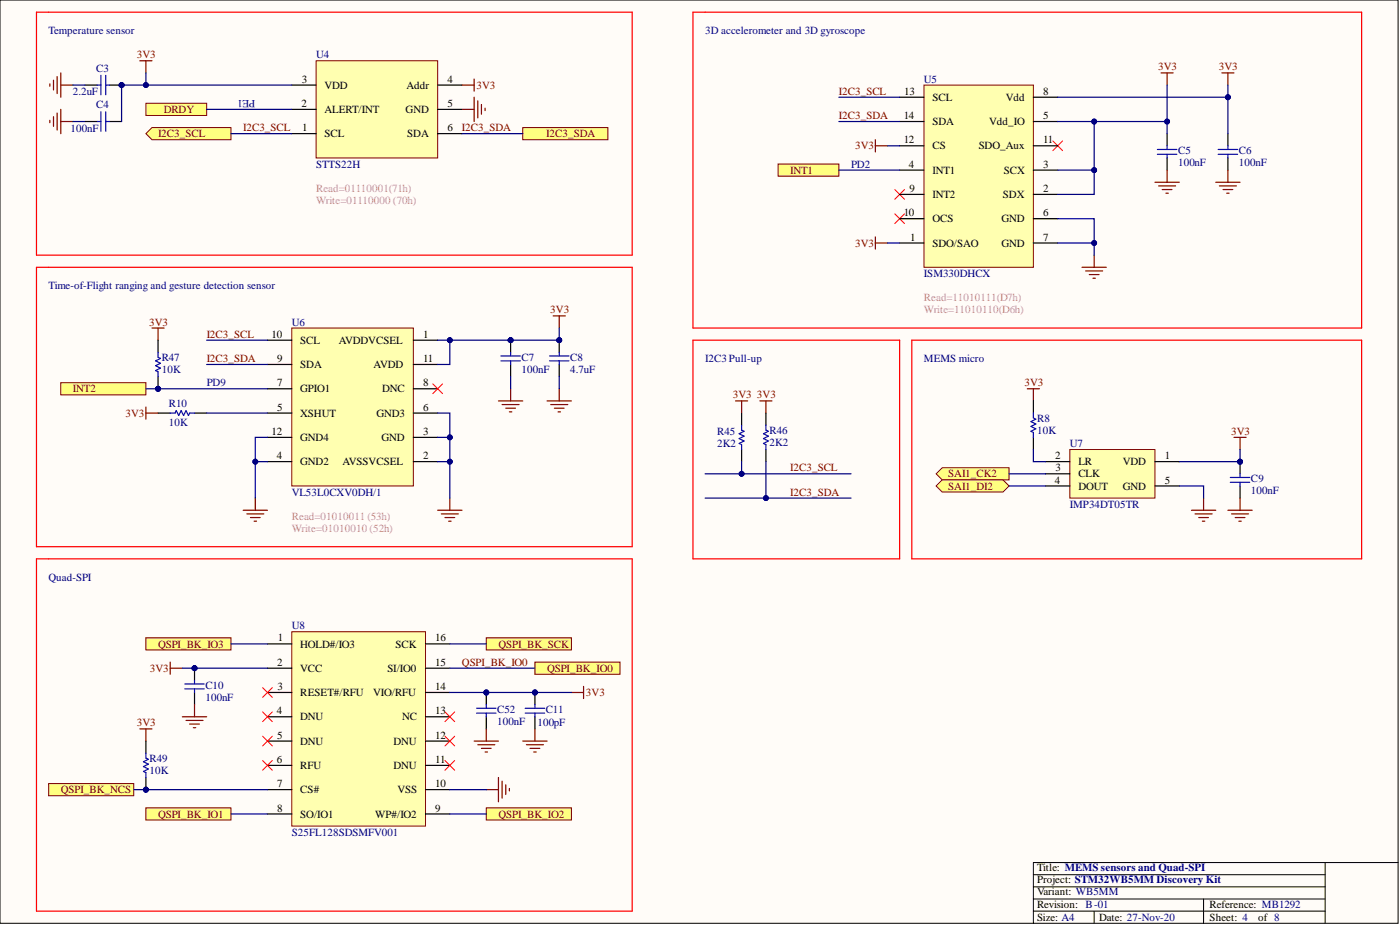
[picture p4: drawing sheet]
<svg xmlns="http://www.w3.org/2000/svg" width="292mm" height="193mm" viewBox="0 0 292 193" stroke-linecap="round" stroke-linejoin="round" font-family="sans-serif">
<defs><g id="words">
<g font-size="2.3" fill="#000080">
<text x="10.1" y="7.1">Temperature sensor</text>
<text x="147.1" y="7.1">3D accelerometer and 3D gyroscope</text>
<text x="20" y="15">C3</text>
<text x="66" y="12.2">U4</text>
<text x="192.8" y="17.2">U5</text>
<text x="15.2" y="19.8">2.2uF</text>
<text x="20" y="22.6">C4</text>
<text x="14.7" y="27.6">100nF</text>
<text x="66" y="35">STTS22H</text>
<text x="245.8" y="34.7">100nF</text>
<text x="245.8" y="32.2">C5</text>
<text x="258.5" y="34.7">100nF</text>
<text x="258.5" y="32.2">C6</text>
<text x="192.8" y="57.8">ISM330DHCX</text>
<text x="10.1" y="60.3">Time-of-Flight ranging and gesture detection sensor</text>
<text x="60.9" y="67.9">U6</text>
<text x="33.7" y="77.8">10K</text>
<text x="33.7" y="75.3">R47</text>
<text x="108.8" y="77.8">100nF</text>
<text x="108.8" y="75.3">C7</text>
<text x="119" y="77.8">4.7uF</text>
<text x="119" y="75.3">C8</text>
<text x="147.1" y="75.5">I2C3 Pull-up</text>
<text x="192.8" y="75.5">MEMS micro</text>
<text x="35.3" y="89">10K</text>
<text x="35.3" y="84.9">R10</text>
<text x="216.4" y="87.9">R8</text>
<text x="149.7" y="93.3">2K2</text>
<text x="149.7" y="90.7">R45</text>
<text x="160.6" y="93">2K2</text>
<text x="160.6" y="90.5">R46</text>
<text x="216.4" y="90.5">10K</text>
<text x="223.2" y="93.3">U7</text>
<text x="261" y="100.6">C9</text>
<text x="60.9" y="103.4">VL53L0CXV0DH/1</text>
<text x="223.2" y="105.9">IMP34DT05TR</text>
<text x="261" y="103.2">100nF</text>
<text x="10.1" y="121.1">Quad-SPI</text>
<text x="60.9" y="131.3">U8</text>
<text x="42.9" y="143.7">C10</text>
<text x="42.9" y="146.2">100nF</text>
<text x="103.7" y="148.8">C52</text>
<text x="113.9" y="148.8">C11</text>
<text x="103.7" y="151.3">100nF</text>
<text x="112.1" y="151.6">100pF</text>
<text x="31.2" y="161.4">10K</text>
<text x="31.2" y="158.9">R49</text>
<text x="60.9" y="174.4">S25FL128SDSMFV001</text>
</g>
<g font-size="2.3" fill="#800000">
<text x="28.6" y="12.2">3V3</text>
<text x="241.6" y="14.7">3V3</text>
<text x="254.3" y="14.7">3V3</text>
<text x="34.2" y="23.6">DRDY</text>
<text x="99.4" y="18.5">3V3</text>
<text x="175" y="19.8">I2C3_SCL</text>
<text x="33" y="28.6">I2C3_SCL</text>
<text x="50.7" y="27.4">I2C3_SCL</text>
<text x="96.4" y="27.4">I2C3_SDA</text>
<text x="114" y="28.6">I2C3_SDA</text>
<text x="175" y="24.8">I2C3_SDA</text>
<text x="178.4" y="31.2">3V3</text>
<text x="164.9" y="36.2">INT1</text>
<text x="178.4" y="51.5">3V3</text>
<text x="114.8" y="65.4">3V3</text>
<text x="31.1" y="67.9">3V3</text>
<text x="43.1" y="70.5">I2C3_SCL</text>
<text x="43.1" y="75.5">I2C3_SDA</text>
<text x="15.2" y="81.9">INT2</text>
<text x="152.9" y="83.1">3V3</text>
<text x="157.9" y="83.1">3V3</text>
<text x="213.7" y="80.6">3V3</text>
<text x="26.2" y="86.9">3V3</text>
<text x="256.9" y="90.7">3V3</text>
<text x="164.9" y="98.3">I2C3_SCL</text>
<text x="197.9" y="99.6">SAI1_CK2</text>
<text x="164.9" y="103.4">I2C3_SDA</text>
<text x="197.9" y="102.1">SAI1_DI2</text>
<text x="33" y="135.1">QSPI_BK_IO3</text>
<text x="104" y="135.1">QSPI_BK_SCK</text>
<text x="31.3" y="140.2">3V3</text>
<text x="96.4" y="138.9">QSPI_BK_IO0</text>
<text x="114.1" y="140.2">QSPI_BK_IO0</text>
<text x="122.3" y="145.2">3V3</text>
<text x="28.6" y="151.6">3V3</text>
<text x="12.7" y="165.5">QSPI_BK_NCS</text>
<text x="33" y="170.6">QSPI_BK_IO1</text>
<text x="104" y="170.6">QSPI_BK_IO2</text>
</g>
<g font-size="2.3">
<text x="63" y="17.2">3</text>
<text x="93.3" y="17.2">4</text>
<text x="62.9" y="22.3">2</text>
<text x="67.7" y="23.6">ALERT/INT</text>
<text x="67.7" y="18.5">VDD</text>
<text x="84.6" y="23.6">GND</text>
<text x="84.8" y="18.5">Addr</text>
<text x="93.3" y="22.3">5</text>
<text x="188.6" y="19.8">13</text>
<text x="194.6" y="21">SCL</text>
<text x="209.9" y="21">Vdd</text>
<text x="217.6" y="19.8">8</text>
<text x="63.1" y="27.4">1</text>
<text x="67.7" y="28.6">SCL</text>
<text x="85" y="28.6">SDA</text>
<text x="93.3" y="27.4">6</text>
<text x="188.6" y="29.9">12</text>
<text x="188.6" y="24.8">14</text>
<text x="194.6" y="26.1">SDA</text>
<text x="206.4" y="26.1">Vdd_IO</text>
<text x="217.6" y="24.8">5</text>
<text x="217.6" y="29.9">11</text>
<text x="189.6" y="35">4</text>
<text x="194.6" y="31.2">CS</text>
<text x="204.2" y="31.2">SDO_Aux</text>
<text x="217.6" y="35">3</text>
<text x="189.7" y="40">9</text>
<text x="194.6" y="36.2">INT1</text>
<text x="194.6" y="41.3">INT2</text>
<text x="209.3" y="41.3">SDX</text>
<text x="209.4" y="36.2">SCX</text>
<text x="217.6" y="40">2</text>
<text x="188.6" y="45.1">10</text>
<text x="194.6" y="46.4">OCS</text>
<text x="208.9" y="46.4">GND</text>
<text x="217.6" y="45.1">6</text>
<text x="189.9" y="50.2">1</text>
<text x="194.6" y="51.5">SDO/SAO</text>
<text x="208.9" y="51.5">GND</text>
<text x="217.6" y="50.2">7</text>
<text x="56.6" y="70.5">10</text>
<text x="62.7" y="71.7">SCL</text>
<text x="70.7" y="71.7">AVDDVCSEL</text>
<text x="88.3" y="70.5">1</text>
<text x="57.8" y="75.5">9</text>
<text x="62.7" y="76.8">SDA</text>
<text x="78" y="76.8">AVDD</text>
<text x="88.3" y="75.5">11</text>
<text x="57.8" y="80.6">7</text>
<text x="62.7" y="81.9">GPIO1</text>
<text x="79.7" y="81.9">DNC</text>
<text x="88.3" y="80.6">8</text>
<text x="57.8" y="85.7">5</text>
<text x="62.7" y="86.9">XSHUT</text>
<text x="78.5" y="86.9">GND3</text>
<text x="88.3" y="85.7">6</text>
<text x="56.6" y="90.7">12</text>
<text x="57.7" y="95.8">4</text>
<text x="62.7" y="92">GND4</text>
<text x="79.6" y="92">GND</text>
<text x="88.3" y="95.8">2</text>
<text x="88.3" y="90.7">3</text>
<text x="220.2" y="95.8">2</text>
<text x="243" y="95.8">1</text>
<text x="62.7" y="97.1">GND2</text>
<text x="71.4" y="97.1">AVSSVCSEL</text>
<text x="220.1" y="100.9">4</text>
<text x="220.3" y="98.3">3</text>
<text x="225" y="99.6">CLK</text>
<text x="225" y="97.1">LR</text>
<text x="234.3" y="97.1">VDD</text>
<text x="243" y="100.9">5</text>
<text x="225" y="102.1">DOUT</text>
<text x="234.3" y="102.1">GND</text>
<text x="58" y="133.8">1</text>
<text x="62.7" y="135.1">HOLD#/IO3</text>
<text x="82.5" y="135.1">SCK</text>
<text x="90.8" y="133.8">16</text>
<text x="57.8" y="138.9">2</text>
<text x="57.9" y="144">3</text>
<text x="62.7" y="140.2">VCC</text>
<text x="80.8" y="140.2">SI/IO0</text>
<text x="90.8" y="144">14</text>
<text x="90.8" y="138.9">15</text>
<text x="57.7" y="149">4</text>
<text x="62.7" y="145.2">RESET#/RFU</text>
<text x="77.9" y="145.2">VIO/RFU</text>
<text x="90.8" y="149">13</text>
<text x="57.8" y="154.1">5</text>
<text x="62.7" y="150.3">DNU</text>
<text x="62.7" y="155.4">DNU</text>
<text x="82.1" y="155.4">DNU</text>
<text x="83.9" y="150.3">NC</text>
<text x="90.8" y="154.1">12</text>
<text x="57.7" y="159.2">6</text>
<text x="62.7" y="160.4">RFU</text>
<text x="82.1" y="160.4">DNU</text>
<text x="90.8" y="159.2">11</text>
<text x="57.8" y="164.2">7</text>
<text x="62.7" y="165.5">CS#</text>
<text x="82.9" y="165.5">VSS</text>
<text x="90.8" y="164.2">10</text>
<text x="57.8" y="169.3">8</text>
<text x="62.7" y="170.6">SO/IO1</text>
<text x="78.3" y="170.6">WP#/IO2</text>
<text x="90.8" y="169.3">9</text>
<text x="216.4" y="181.7">Title: MEMS sensors and Quad-SPI</text>
<text x="216.4" y="184.3">Project: STM32WB5MM Discovery Kit</text>
<text x="216.4" y="189.3">Revision: B-01</text>
<text x="216.4" y="186.8">Variant: WB5MM</text>
<text x="252.4" y="189.3">Reference: MB1292</text>
<text x="216.4" y="192.1">Size: A4</text>
<text x="229.3" y="192.1">Date: 27-Nov-20</text>
<text x="252.4" y="192.1">Sheet: 4</text>
<text x="262.5" y="192.1">of 8</text>
</g>
<g font-size="2.3" fill="#0c0087">
<text x="53.3" y="20.8" transform="rotate(-180 53.3 20.8)">PE1</text>
<text x="177.6" y="35">PD2</text>
<text x="43.1" y="80.6">PD9</text>
</g>
<g font-size="2.3" fill="#c27ba0">
<text x="66" y="40">Read=01110001(71h)</text>
<text x="66" y="42.6">Write=01110000 (70h)</text>
<text x="192.8" y="62.9">Read=11010111(D7h)</text>
<text x="192.8" y="65.4">Write=11010110(D6h)</text>
<text x="60.9" y="108.5">Read=01010011 (53h)</text>
<text x="60.9" y="111">Write=01010010 (52h)</text>
</g>
</g></defs>
<path d="M0 0h291.7v192.6h-291.7z" fill-rule="evenodd" fill="#fffcf8"/>
<path d="M0 0h291.7v192.6h-291.7z" fill="none" stroke="#000" stroke-width=".21"/>
<path d="M0 0h291.7v192.6h-291.7z" fill-rule="evenodd" fill="#fffcf8"/>
<path d="M0 0h291.7v192.6h-291.7zM276.5 179.9v12.7M291.7 179.9h-76.1v12.7M215.6 182.5h60.9M215.6 185h60.9M215.6 190.1h60.9M215.6 187.5h60.9M228.3 190.1v2.5M251.1 187.5v5.1" fill="none" stroke="#000" stroke-width=".21"/>
<path d="M96.4 17.7h2.5M98.9 16.5v2.5" fill="none" stroke="#800000" stroke-width=".25"/>
<path d="M30.4 27.9l1.3-1.3h16.5v2.6h-16.5z" fill-rule="evenodd" fill="#ffff80"/>
<path d="M30.4 27.9l1.3-1.3h16.5v2.6h-16.5z" fill="none" stroke="#800000" stroke-width=".21"/>
<path d="M109.1 26.6h17.7v2.6h-17.7z" fill-rule="evenodd" fill="#ffff80"/>
<path d="M109.1 26.6h17.7v2.6h-17.7z" fill="none" stroke="#800000" stroke-width=".21"/>
<circle cx="25.4" cy="17.7" r=".51" fill="#000080"/>
<circle cx="25.4" cy="17.7" r=".51" fill="none" stroke="#000080" stroke-width=".21"/>
<path d="M17.8 17.7h2.5M22.8 17.7h2.6" fill="none" stroke="#000" stroke-width=".25"/>
<circle cx="25.4" cy="17.7" r=".51" fill="#000080"/>
<circle cx="25.4" cy="17.7" r=".51" fill="none" stroke="#000080" stroke-width=".21"/>
<path d="M20.3 17.7h.8M21.1 15.7v4.1M22.1 15.7v4.1M22.1 17.7h.7" fill="none" stroke="#00f" stroke-width=".25"/>
<path d="M60.9 68.4h25.3v33h-25.3z" fill-rule="evenodd" fill="#ffffb0"/>
<path d="M60.9 68.4h25.3v33h-25.3z" fill="none" stroke="#800000" stroke-width=".21"/>
<path d="M55.8 71h5.1M55.8 76h5.1M86.2 71h5.1M86.2 76h5.1M55.8 86.2h5.1M55.8 96.3h5.1M55.8 91.2h5.1M55.8 81.1h5.1M86.2 86.2h5.1M86.2 96.3h5.1M86.2 91.2h5.1M86.2 81.1h5.1" fill="none" stroke="#000" stroke-width=".25"/>
<path d="M90.3 80.1l2 2M92.3 80.1l-2 2" fill="none" stroke="#f00" stroke-width=".21"/>
<circle cx="106.5" cy="71" r=".51" fill="#000080"/>
<circle cx="106.5" cy="71" r=".51" fill="none" stroke="#000080" stroke-width=".21"/>
<path d="M106.5 71v2.5M106.5 76v2.6" fill="none" stroke="#000" stroke-width=".25"/>
<circle cx="106.5" cy="71" r=".51" fill="#000080"/>
<circle cx="106.5" cy="71" r=".51" fill="none" stroke="#000080" stroke-width=".21"/>
<path d="M104.5 74.3h4.1M104.5 75.3h4.1M106.5 73.5v.8M106.5 75.3v.7" fill="none" stroke="#00f" stroke-width=".25"/>
<circle cx="116.7" cy="71" r=".51" fill="#000080"/>
<circle cx="116.7" cy="71" r=".51" fill="none" stroke="#000080" stroke-width=".21"/>
<path d="M116.7 71v2.5M116.7 76v2.6" fill="none" stroke="#000" stroke-width=".25"/>
<circle cx="116.7" cy="71" r=".51" fill="#000080"/>
<circle cx="116.7" cy="71" r=".51" fill="none" stroke="#000080" stroke-width=".21"/>
<path d="M241.5 31.2h4M241.5 32.2h4M243.5 30.4v.8M243.5 32.2v.8M254.2 31.2h4M254.2 32.2h4M256.2 30.4v.8M256.2 32.2v.8M114.7 74.3h4M114.7 75.3h4M116.7 73.5v.8M116.7 75.3v.7" fill="none" stroke="#00f" stroke-width=".25"/>
<path d="M242.2 15.2h2.6M243.5 15.2v2.5M254.9 15.2h2.6M256.2 15.2v2.5M182.6 29.2v2.5M182.6 30.4h2.6M182.6 49.4v2.6M182.6 50.7h2.6M115.4 65.9h2.5M116.7 65.9v2.5M30.4 84.9v2.5M30.4 86.2h2.6" fill="none" stroke="#800000" stroke-width=".25"/>
<path d="M186.7 39.5l2 2.1M188.7 39.5l-2 2.1M219.7 29.4l2 2M221.7 29.4l-2 2M186.7 44.6l2 2M188.7 44.6l-2 2" fill="none" stroke="#f00" stroke-width=".21"/>
<path d="M243.5 27.9v2.5M243.5 33v2.5M256.2 27.9v2.5M256.2 33v2.5" fill="none" stroke="#000" stroke-width=".25"/>
<path d="M223.2 93.8h17.8v10.1h-17.8z" fill-rule="evenodd" fill="#ffffb0"/>
<path d="M223.2 93.8h17.8v10.1h-17.8z" fill="none" stroke="#800000" stroke-width=".21"/>
<path d="M218.1 96.3h5.1M218.1 98.8h5.1M241 96.3h5M218.1 101.4h5.1M241 101.4h5" fill="none" stroke="#000" stroke-width=".25"/>
<path d="M257.5 91.2h2.5M258.7 91.2v2.6" fill="none" stroke="#800000" stroke-width=".25"/>
<path d="M195.3 98.8l1.3-1.2h13.9v2.5h-13.9z" fill-rule="evenodd" fill="#ffff80"/>
<path d="M195.3 98.8l1.3-1.2h13.9v2.5h-13.9z" fill="none" stroke="#800000" stroke-width=".21"/>
<path d="M195.3 101.4l1.3-1.3h12.7l1.2 1.3-1.2 1.2h-12.7z" fill-rule="evenodd" fill="#ffff80"/>
<path d="M195.3 101.4l1.3-1.3h12.7l1.2 1.3-1.2 1.2h-12.7z" fill="none" stroke="#800000" stroke-width=".21"/>
<path d="M30.4 21.5h12.7v2.6h-12.7z" fill-rule="evenodd" fill="#ffff80"/>
<path d="M30.4 21.5h12.7v2.6h-12.7z" fill="none" stroke="#800000" stroke-width=".21"/>
<path d="M162.3 34.2h12.7v2.6h-12.7z" fill-rule="evenodd" fill="#ffff80"/>
<path d="M162.3 34.2h12.7v2.6h-12.7z" fill="none" stroke="#800000" stroke-width=".21"/>
<circle cx="40.6" cy="139.4" r=".51" fill="#000080"/>
<circle cx="40.6" cy="139.4" r=".51" fill="none" stroke="#000080" stroke-width=".21"/>
<path d="M40.6 139.4v2.5M40.6 144.5v2.5" fill="none" stroke="#000" stroke-width=".25"/>
<circle cx="40.6" cy="139.4" r=".51" fill="#000080"/>
<circle cx="40.6" cy="139.4" r=".51" fill="none" stroke="#000080" stroke-width=".21"/>
<path d="M38.6 142.7h4M38.6 143.7h4M40.6 141.9v.8M40.6 143.7v.8" fill="none" stroke="#00f" stroke-width=".25"/>
<circle cx="111.6" cy="144.5" r=".51" fill="#000080"/>
<circle cx="111.6" cy="144.5" r=".51" fill="none" stroke="#000080" stroke-width=".21"/>
<path d="M111.6 144.5v2.5M111.6 149.5v2.6" fill="none" stroke="#000" stroke-width=".25"/>
<circle cx="111.6" cy="144.5" r=".51" fill="#000080"/>
<circle cx="111.6" cy="144.5" r=".51" fill="none" stroke="#000080" stroke-width=".21"/>
<path d="M109.6 147.8h4M109.6 148.8h4M111.6 147v.8M111.6 148.8v.7" fill="none" stroke="#00f" stroke-width=".25"/>
<path d="M60.9 131.8h27.9v40.5h-27.9z" fill-rule="evenodd" fill="#ffffb0"/>
<path d="M60.9 131.8h27.9v40.5h-27.9z" fill="none" stroke="#800000" stroke-width=".21"/>
<g fill="none" stroke="#000" stroke-width=".25">
<path d="M55.8 134.3h5.1M55.8 139.4h5.1M88.8 134.3h5.1M88.8 139.4h5.1M55.8 144.5h5.1M55.8 149.5h5.1M55.8 154.6h5.1M55.8 159.7h5.1M88.8 144.5h5.1M88.8 149.5h5.1M88.8 154.6h5.1M88.8 159.7h5.1"/>
<path d="M55.8 164.7h5.1M55.8 169.8h5.1M88.8 164.7h5.1M88.8 169.8h5.1"/>
</g>
<path d="M30.4 133.1h17.8v2.5h-17.8z" fill-rule="evenodd" fill="#ffff80"/>
<path d="M30.4 133.1h17.8v2.5h-17.8z" fill="none" stroke="#800000" stroke-width=".21"/>
<g fill="none" stroke="#f00" stroke-width=".21">
<path d="M54.8 148.5l2 2M54.8 153.6l2 2M54.8 143.4l2 2.1M54.8 158.7l2 2M56.8 148.5l-2 2M56.8 153.6l-2 2M56.8 143.4l-2 2.1M56.8 158.7l-2 2M92.8 148.5l2.1 2M92.8 153.6l2.1 2M92.8 158.7l2.1 2M94.9 148.5l-2.1 2"/>
<path d="M94.9 153.6l-2.1 2M94.9 158.7l-2.1 2"/>
</g>
<path d="M35.5 138.1v2.6M35.5 139.4h2.5" fill="none" stroke="#800000" stroke-width=".25"/>
<path d="M7.6 2.5h124.3v50.7h-124.3zM144.6 2.5h139.5v65.9h-139.5zM7.6 55.8h124.3v58.3h-124.3zM190.2 71h93.9v45.6h-93.9zM7.6 116.6h124.3v73.5h-124.3z" fill="none" stroke="#f00" stroke-width=".25"/>
<path d="M30.4 168.5h17.8v2.6h-17.8z" fill-rule="evenodd" fill="#ffff80"/>
<path d="M30.4 168.5h17.8v2.6h-17.8z" fill="none" stroke="#800000" stroke-width=".21"/>
<path d="M101.5 168.5h17.7v2.6h-17.7z" fill-rule="evenodd" fill="#ffff80"/>
<path d="M101.5 168.5h17.7v2.6h-17.7z" fill="none" stroke="#800000" stroke-width=".21"/>
<path d="M111.6 138.1h17.8v2.6h-17.8z" fill-rule="evenodd" fill="#ffff80"/>
<path d="M111.6 138.1h17.8v2.6h-17.8z" fill="none" stroke="#800000" stroke-width=".21"/>
<path d="M101.5 133.1h17.7v2.5h-17.7z" fill-rule="evenodd" fill="#ffff80"/>
<path d="M101.5 133.1h17.7v2.5h-17.7z" fill="none" stroke="#800000" stroke-width=".21"/>
<path d="M10.1 163.5h17.8v2.5h-17.8z" fill-rule="evenodd" fill="#ffff80"/>
<path d="M10.1 163.5h17.8v2.5h-17.8z" fill="none" stroke="#800000" stroke-width=".21"/>
<path d="M17.8 25.4h2.5M22.8 25.4h2.6" fill="none" stroke="#000" stroke-width=".25"/>
<path d="M20.3 25.4h.8M21.1 23.3v4.1M22.1 23.3v4.1M22.1 25.4h.7" fill="none" stroke="#00f" stroke-width=".25"/>
<circle cx="258.7" cy="96.3" r=".51" fill="#000080"/>
<circle cx="258.7" cy="96.3" r=".51" fill="none" stroke="#000080" stroke-width=".21"/>
<path d="M258.7 96.3v2.5M258.7 101.4v2.5" fill="none" stroke="#000" stroke-width=".25"/>
<circle cx="258.7" cy="96.3" r=".51" fill="#000080"/>
<circle cx="258.7" cy="96.3" r=".51" fill="none" stroke="#000080" stroke-width=".21"/>
<path d="M256.7 99.6h4.1M258.7 98.8v.8M256.7 100.6h4.1M258.7 100.6v.8" fill="none" stroke="#00f" stroke-width=".25"/>
<path d="M12.7 79.8h17.7v2.6h-17.7z" fill-rule="evenodd" fill="#ffff80"/>
<path d="M12.7 79.8h17.7v2.6h-17.7z" fill="none" stroke="#800000" stroke-width=".21"/>
<g fill="none" stroke="#800000" stroke-width=".25">
<path d="M10.4 17.5v.5M11.2 16.7v2.1M11.9 16v3.5M12.7 15.2v5.1M12.7 17.7h2.5M29.2 12.7h2.5M30.4 12.7v2.5M10.4 25.1v.5M11.2 24.3v2.1M11.9 23.6v3.5M12.7 22.8v5.1M12.7 25.4h2.5"/>
<path d="M96.4 22.8h2.5M98.9 20.3v5.1M99.7 21v3.6M100.4 21.8v2M101.2 22.6v.5M241 38h5M241.7 38.8h3.6M242.5 39.5h2M243.5 35.5v2.5M253.7 38h5M254.4 38.8h3.6M255.2 39.5h2"/>
<path d="M256.2 35.5v2.5M225.8 55.8h5M226.5 56.5h3.6M227.3 57.3h2M228 58h.5M228.3 53.2v2.6M243.3 40.3h.5M255.9 40.3h.5M104 83.6h5.1M104.8 84.4h3.5M105.5 85.2h2M106.3 85.9h.5"/>
<path d="M106.5 81.1v2.5M114.1 83.6h5.1M114.9 84.4h3.6M115.7 85.2h2M116.4 85.9h.5M116.7 81.1v2.5M214.3 81.1h2.6M215.6 81.1v2.5M50.7 106.4h5.1M51.5 107.2h3.5M52.3 108h2M53 108.7h.5"/>
<path d="M53.3 103.9v2.5M91.3 106.4h5.1M92.1 107.2h3.5M92.8 108h2.1M93.6 108.7h.5M93.9 103.9v2.5M248.6 106.4h5.1M249.3 107.2h3.6M250.1 108h2M250.9 108.7h.5M251.1 103.9v2.5M256.2 106.4h5.1"/>
<path d="M257 107.2h3.5M257.7 108h2M258.5 108.7h.5M258.7 103.9v2.5M38 149.5h5.1M38.8 150.3h3.6M39.6 151.1h2M40.3 151.8h.5M40.6 147v2.5M109.1 154.6h5M109.8 155.4h3.6M110.6 156.1h2"/>
<path d="M111.4 156.9h.5M111.6 152.1v2.5M119.2 144.5h2.6M121.8 143.2v2.5M101.5 164.7h2.5M104 162.2v5.1M104.8 163v3.5M105.5 163.7v2.1M106.3 164.5v.5"/>
</g>
<circle cx="101.5" cy="144.5" r=".51" fill="#000080"/>
<circle cx="101.5" cy="144.5" r=".51" fill="none" stroke="#000080" stroke-width=".21"/>
<path d="M101.5 144.5v2.5M101.5 149.5v2.6" fill="none" stroke="#000" stroke-width=".25"/>
<circle cx="101.5" cy="144.5" r=".51" fill="#000080"/>
<circle cx="101.5" cy="144.5" r=".51" fill="none" stroke="#000080" stroke-width=".21"/>
<path d="M215.6 86.2v1l.5 .2-1 .5 1 .6-1 .5 1 .5-1 .5 .5 .2v1M99.4 147.8h4.1M99.4 148.8h4.1M101.5 147v.8M101.5 148.8v.7" fill="none" stroke="#00f" stroke-width=".25"/>
<g fill="none" stroke="#800000" stroke-width=".25">
<path d="M31.7 68.4h2.5M33 68.4v2.6M153.5 83.6h2.5M154.7 83.6v2.6M158.5 83.6h2.6M159.8 83.6v2.6M29.2 152.1h2.5M30.4 152.1v2.5M98.9 154.6h5.1M99.7 155.4h3.5M100.4 156.1h2.1M101.2 156.9h.5"/>
<path d="M101.5 152.1v2.5"/>
</g>
<path d="M144.6 71h43.1v45.6h-43.1z" fill="none" stroke="#f00" stroke-width=".25"/>
<path d="M215.6 83.6v2.6M215.6 91.2v2.6" fill="none" stroke="#000" stroke-width=".25"/>
<circle cx="30.4" cy="164.7" r=".51" fill="#000080"/>
<circle cx="30.4" cy="164.7" r=".51" fill="none" stroke="#000080" stroke-width=".21"/>
<path d="M30.4 154.6v2.5M30.4 162.2v2.5" fill="none" stroke="#000" stroke-width=".25"/>
<circle cx="30.4" cy="164.7" r=".51" fill="#000080"/>
<circle cx="30.4" cy="164.7" r=".51" fill="none" stroke="#000080" stroke-width=".21"/>
<path d="M35.5 86.2h1l.3-.5 .5 1 .5-1 .5 1 .5-1 .5 1 .3-.5h1M30.4 157.1v1l.5 .3-1 .5 1 .5-1 .5 1 .5-1 .5 .5 .3v1" fill="none" stroke="#00f" stroke-width=".25"/>
<path d="M33 86.2h2.5M40.6 86.2h2.5" fill="none" stroke="#000" stroke-width=".25"/>
<circle cx="33" cy="81.1" r=".51" fill="#000080"/>
<circle cx="33" cy="81.1" r=".51" fill="none" stroke="#000080" stroke-width=".21"/>
<path d="M33 71v2.5M33 78.6v2.5" fill="none" stroke="#000" stroke-width=".25"/>
<circle cx="33" cy="81.1" r=".51" fill="#000080"/>
<circle cx="33" cy="81.1" r=".51" fill="none" stroke="#000080" stroke-width=".21"/>
<path d="M33 73.5v1l.5 .3-1 .5 1 .5-1 .5 1 .5-1 .5 .5 .3v1" fill="none" stroke="#00f" stroke-width=".25"/>
<path d="M66 12.7h25.3v20.3h-25.3z" fill-rule="evenodd" fill="#ffffb0"/>
<path d="M66 12.7h25.3v20.3h-25.3z" fill="none" stroke="#800000" stroke-width=".21"/>
<path d="M60.9 17.7h5.1M91.3 17.7h5.1M60.9 27.9h5.1M60.9 22.8h5.1M91.3 27.9h5.1M91.3 22.8h5.1" fill="none" stroke="#000" stroke-width=".25"/>
<path d="M192.8 17.7h22.8v38.1h-22.8z" fill-rule="evenodd" fill="#ffffb0"/>
<path d="M192.8 17.7h22.8v38.1h-22.8z" fill="none" stroke="#800000" stroke-width=".21"/>
<g fill="none" stroke="#000" stroke-width=".25">
<path d="M187.7 25.4h5.1M187.7 35.5h5.1M187.7 20.3h5.1M187.7 30.4h5.1M215.6 25.4h5.1M215.6 35.5h5.1M215.6 20.3h5.1M215.6 30.4h5.1M187.7 40.6h5.1M187.7 45.6h5.1M187.7 50.7h5.1M215.6 40.6h5.1"/>
<path d="M215.6 45.6h5.1M215.6 50.7h5.1M154.7 86.2v2.5M154.7 93.8v2.5M159.8 86.2v2.5M159.8 93.8v2.5"/>
</g>
<path d="M154.7 88.7v1l.5 .3-1 .5 1 .5-1 .5 1 .5-1 .5 .5 .3v1M159.8 88.7v1l.5 .3-1 .5 1 .5-1 .5 1 .5-1 .5 .5 .3v1" fill="none" stroke="#00f" stroke-width=".25"/>
<path d="M243.5 17.7v7.7" fill="none" stroke="#000080" stroke-width=".25"/>
<circle cx="243.5" cy="25.4" r=".51" fill="#000080"/>
<circle cx="243.5" cy="25.4" r=".51" fill="none" stroke="#000080" stroke-width=".21"/>
<path d="M15.2 17.7h2.6M60.9 17.7h-35.5v7.7M15.2 25.4h2.6" fill="none" stroke="#000080" stroke-width=".25"/>
<circle cx="25.4" cy="17.7" r=".51" fill="#000080"/>
<circle cx="25.4" cy="17.7" r=".51" fill="none" stroke="#000080" stroke-width=".21"/>
<circle cx="30.4" cy="17.7" r=".51" fill="#000080"/>
<circle cx="30.4" cy="17.7" r=".51" fill="none" stroke="#000080" stroke-width=".21"/>
<path d="M27.9 164.7h27.9" fill="none" stroke="#000080" stroke-width=".25"/>
<circle cx="30.4" cy="164.7" r=".51" fill="#000080"/>
<circle cx="30.4" cy="164.7" r=".51" fill="none" stroke="#000080" stroke-width=".21"/>
<path d="M30.4 81.1h25.4" fill="none" stroke="#000080" stroke-width=".25"/>
<circle cx="33" cy="81.1" r=".51" fill="#000080"/>
<circle cx="33" cy="81.1" r=".51" fill="none" stroke="#000080" stroke-width=".21"/>
<path d="M38 139.4h17.8" fill="none" stroke="#000080" stroke-width=".25"/>
<circle cx="40.6" cy="139.4" r=".51" fill="#000080"/>
<circle cx="40.6" cy="139.4" r=".51" fill="none" stroke="#000080" stroke-width=".21"/>
<path d="M43.1 22.8h17.8M48.2 27.9h12.7M43.1 76h12.7M43.1 71h12.7M43.1 86.2h12.7M55.8 96.3h-2.5v7.6M48.2 134.3h7.6M48.2 169.8h7.6" fill="none" stroke="#000080" stroke-width=".25"/>
<circle cx="53.3" cy="96.3" r=".51" fill="#000080"/>
<circle cx="53.3" cy="96.3" r=".51" fill="none" stroke="#000080" stroke-width=".21"/>
<path d="M55.8 91.2h-2.5v5.1" fill="none" stroke="#000080" stroke-width=".25"/>
<circle cx="53.3" cy="96.3" r=".51" fill="#000080"/>
<circle cx="53.3" cy="96.3" r=".51" fill="none" stroke="#000080" stroke-width=".21"/>
<path d="M91.3 91.2h2.6v5.1h-2.6" fill="none" stroke="#000080" stroke-width=".25"/>
<circle cx="93.9" cy="96.3" r=".51" fill="#000080"/>
<circle cx="93.9" cy="96.3" r=".51" fill="none" stroke="#000080" stroke-width=".21"/>
<circle cx="93.9" cy="91.2" r=".51" fill="#000080"/>
<circle cx="93.9" cy="91.2" r=".51" fill="none" stroke="#000080" stroke-width=".21"/>
<path d="M91.3 86.2h2.6v5" fill="none" stroke="#000080" stroke-width=".25"/>
<circle cx="93.9" cy="91.2" r=".51" fill="#000080"/>
<circle cx="93.9" cy="91.2" r=".51" fill="none" stroke="#000080" stroke-width=".21"/>
<path d="M93.9 71v5h-2.6" fill="none" stroke="#000080" stroke-width=".25"/>
<circle cx="93.9" cy="71" r=".51" fill="#000080"/>
<circle cx="93.9" cy="71" r=".51" fill="none" stroke="#000080" stroke-width=".21"/>
<path d="M116.7 68.4v2.6h-25.4" fill="none" stroke="#000080" stroke-width=".25"/>
<circle cx="93.9" cy="71" r=".51" fill="#000080"/>
<circle cx="93.9" cy="71" r=".51" fill="none" stroke="#000080" stroke-width=".21"/>
<circle cx="106.5" cy="71" r=".51" fill="#000080"/>
<circle cx="106.5" cy="71" r=".51" fill="none" stroke="#000080" stroke-width=".21"/>
<circle cx="116.7" cy="71" r=".51" fill="#000080"/>
<circle cx="116.7" cy="71" r=".51" fill="none" stroke="#000080" stroke-width=".21"/>
<path d="M93.9 144.5h25.3M93.9 169.8h7.6M93.9 164.7h7.6" fill="none" stroke="#000080" stroke-width=".25"/>
<circle cx="111.6" cy="144.5" r=".51" fill="#000080"/>
<circle cx="111.6" cy="144.5" r=".51" fill="none" stroke="#000080" stroke-width=".21"/>
<circle cx="101.5" cy="144.5" r=".51" fill="#000080"/>
<circle cx="101.5" cy="144.5" r=".51" fill="none" stroke="#000080" stroke-width=".21"/>
<path d="M96.4 27.9h12.7M147.1 103.9h30.5M93.9 139.4h17.7M93.9 134.3h7.6" fill="none" stroke="#000080" stroke-width=".25"/>
<circle cx="159.8" cy="103.9" r=".51" fill="#000080"/>
<circle cx="159.8" cy="103.9" r=".51" fill="none" stroke="#000080" stroke-width=".21"/>
<path d="M147.1 98.8h30.5" fill="none" stroke="#000080" stroke-width=".25"/>
<circle cx="154.7" cy="98.8" r=".51" fill="#000080"/>
<circle cx="154.7" cy="98.8" r=".51" fill="none" stroke="#000080" stroke-width=".21"/>
<path d="M175 35.5h12.7M175 25.4h12.7M175 20.3h12.7M185.2 30.4h2.5M185.2 50.7h2.5M220.7 50.7h7.6v2.5M210.5 98.8h7.6M215.6 93.8v2.5h2.5M210.5 101.4h7.6" fill="none" stroke="#000080" stroke-width=".25"/>
<circle cx="228.3" cy="50.7" r=".51" fill="#000080"/>
<circle cx="228.3" cy="50.7" r=".51" fill="none" stroke="#000080" stroke-width=".21"/>
<path d="M220.7 45.6h7.6v5.1" fill="none" stroke="#000080" stroke-width=".25"/>
<circle cx="228.3" cy="50.7" r=".51" fill="#000080"/>
<circle cx="228.3" cy="50.7" r=".51" fill="none" stroke="#000080" stroke-width=".21"/>
<path d="M228.3 25.4v15.2h-7.6" fill="none" stroke="#000080" stroke-width=".25"/>
<circle cx="228.3" cy="35.5" r=".51" fill="#000080"/>
<circle cx="228.3" cy="35.5" r=".51" fill="none" stroke="#000080" stroke-width=".21"/>
<circle cx="228.3" cy="25.4" r=".51" fill="#000080"/>
<circle cx="228.3" cy="25.4" r=".51" fill="none" stroke="#000080" stroke-width=".21"/>
<path d="M220.7 35.5h7.6" fill="none" stroke="#000080" stroke-width=".25"/>
<circle cx="228.3" cy="35.5" r=".51" fill="#000080"/>
<circle cx="228.3" cy="35.5" r=".51" fill="none" stroke="#000080" stroke-width=".21"/>
<path d="M220.7 25.4h22.8v2.5" fill="none" stroke="#000080" stroke-width=".25"/>
<circle cx="243.5" cy="25.4" r=".51" fill="#000080"/>
<circle cx="243.5" cy="25.4" r=".51" fill="none" stroke="#000080" stroke-width=".21"/>
<circle cx="228.3" cy="25.4" r=".51" fill="#000080"/>
<circle cx="228.3" cy="25.4" r=".51" fill="none" stroke="#000080" stroke-width=".21"/>
<path d="M220.7 20.3h35.5v7.6" fill="none" stroke="#000080" stroke-width=".25"/>
<circle cx="256.2" cy="20.3" r=".51" fill="#000080"/>
<circle cx="256.2" cy="20.3" r=".51" fill="none" stroke="#000080" stroke-width=".21"/>
<path d="M258.7 93.8v2.5h-12.7M246 101.4h5.1v2.5" fill="none" stroke="#000080" stroke-width=".25"/>
<circle cx="258.7" cy="96.3" r=".51" fill="#000080"/>
<circle cx="258.7" cy="96.3" r=".51" fill="none" stroke="#000080" stroke-width=".21"/>
<path d="M30.4 15.2v2.5" fill="none" stroke="#000080" stroke-width=".25"/>
<circle cx="30.4" cy="17.7" r=".51" fill="#000080"/>
<circle cx="30.4" cy="17.7" r=".51" fill="none" stroke="#000080" stroke-width=".21"/>
<path d="M93.9 96.3v7.6" fill="none" stroke="#000080" stroke-width=".25"/>
<circle cx="93.9" cy="96.3" r=".51" fill="#000080"/>
<circle cx="93.9" cy="96.3" r=".51" fill="none" stroke="#000080" stroke-width=".21"/>
<path d="M106.5 78.6v2.5M116.7 78.6v2.5M154.7 96.3v2.5" fill="none" stroke="#000080" stroke-width=".25"/>
<circle cx="154.7" cy="98.8" r=".51" fill="#000080"/>
<circle cx="154.7" cy="98.8" r=".51" fill="none" stroke="#000080" stroke-width=".21"/>
<path d="M159.8 96.3v7.6" fill="none" stroke="#000080" stroke-width=".25"/>
<circle cx="159.8" cy="103.9" r=".51" fill="#000080"/>
<circle cx="159.8" cy="103.9" r=".51" fill="none" stroke="#000080" stroke-width=".21"/>
<path d="M256.2 17.7v2.6" fill="none" stroke="#000080" stroke-width=".25"/>
<circle cx="256.2" cy="20.3" r=".51" fill="#000080"/>
<circle cx="256.2" cy="20.3" r=".51" fill="none" stroke="#000080" stroke-width=".21"/>
<use href="#words"/>
</svg>
